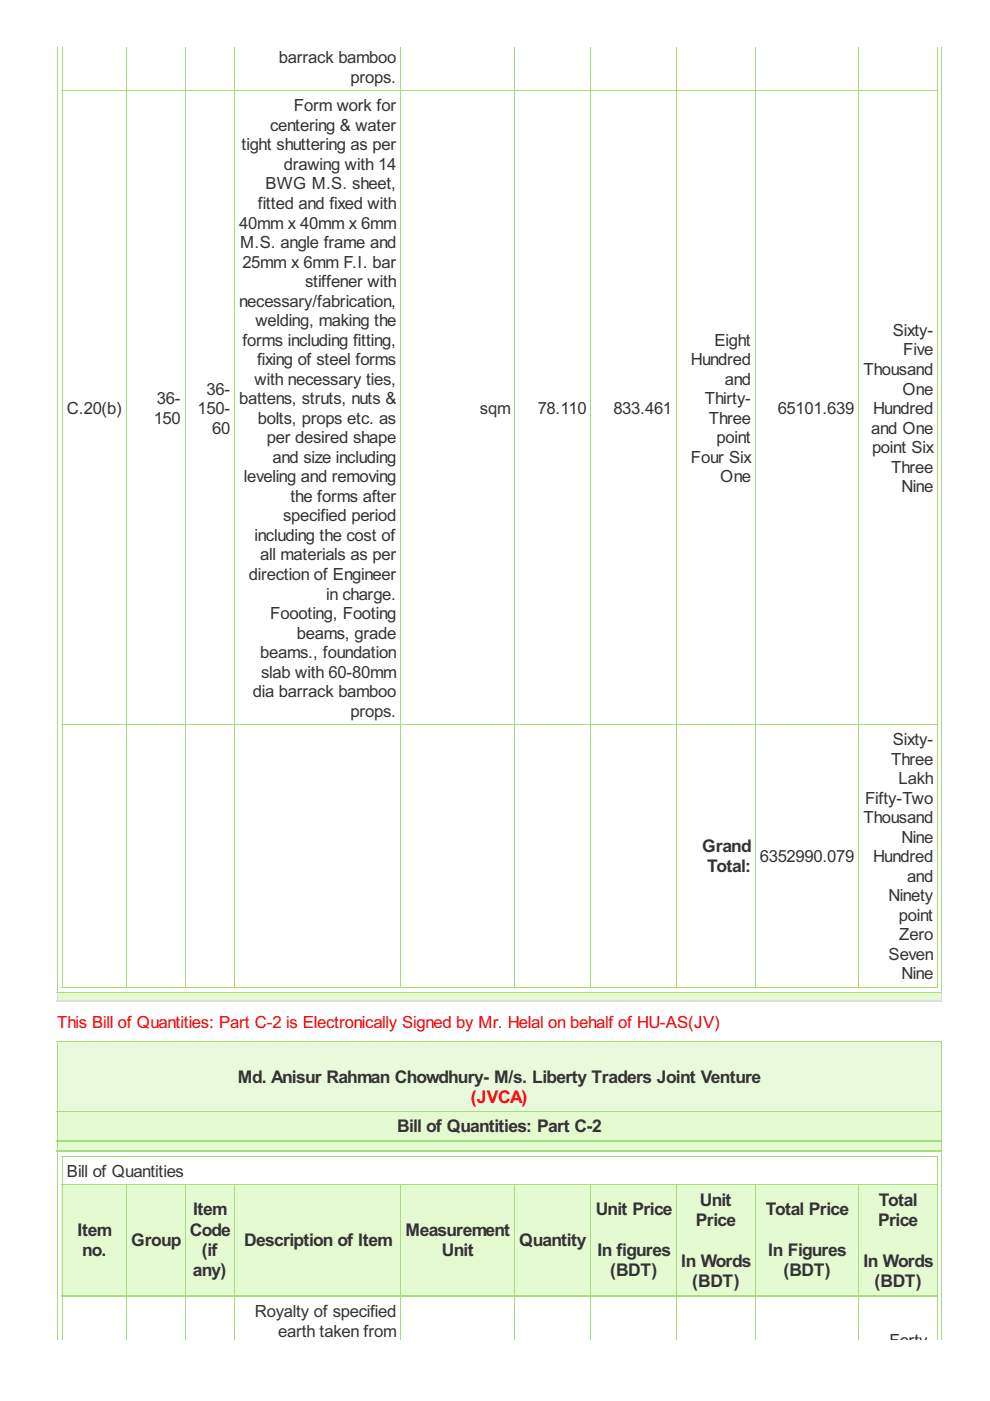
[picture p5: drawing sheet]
<svg xmlns="http://www.w3.org/2000/svg" width="210mm" height="297mm" viewBox="0 0 210 297" stroke-linecap="round" stroke-linejoin="round" font-family="sans-serif">
<defs><g id="words">
<g font-size="4.1" fill="#333">
<text x="148.9" y="180.6">Grand</text>
<text x="149.9" y="184.9">Total:</text>
<text x="50.4" y="229.6">Md. Anisur Rahman Chowdhury- M/s. Liberty Traders Joint Venture</text>
<text x="84.2" y="240.1">Bill of Quantities: Part C-2</text>
<text x="40.9" y="257.7">Item</text>
<text x="126.3" y="257.7">Unit Price</text>
<text x="148.4" y="255.6">Unit</text>
<text x="162.4" y="257.7">Total Price</text>
<text x="186.3" y="255.6">Total</text>
<text x="16.4" y="262">Item</text>
<text x="40.2" y="262">Code</text>
<text x="85.9" y="262">Measurement</text>
<text x="147.5" y="259.9">Price</text>
<text x="186.2" y="259.9">Price</text>
<text x="17.4" y="266.3">no.</text>
<text x="27.8" y="264.2">Group</text>
<text x="42.8" y="266.3">(if</text>
<text x="51.8" y="264.2">Description of Item</text>
<text x="93.7" y="266.3">Unit</text>
<text x="110.1" y="264.2">Quantity</text>
<text x="126.7" y="266.3">In figures</text>
<text x="144.4" y="268.6">In Words</text>
<text x="162.9" y="266.3">In Figures</text>
<text x="183.1" y="268.6">In Words</text>
<text x="40.9" y="270.6">any)</text>
<text x="129.4" y="270.6">(BDT)</text>
<text x="146.8" y="272.9">(BDT)</text>
<text x="166.1" y="270.6">(BDT)</text>
<text x="185.4" y="272.9">(BDT)</text>
</g>
<text font-size="4.1" fill="#f00" x="99.9" y="233.9">(JVCA)</text>
<g font-size="4" fill="#333">
<text x="59.2" y="13.4">barrack bamboo</text>
<text x="74.3" y="17.6">props.</text>
<text x="62.3" y="23.6">Form work for</text>
<text x="57.3" y="27.8">centering &amp; water</text>
<text x="51.2" y="31.9">tight shuttering as per</text>
<text x="56.3" y="40.2">BWG M.S. sheet,</text>
<text x="60.2" y="36">drawing with 14</text>
<text x="54.7" y="44.3">fitted and fixed with</text>
<text x="50.7" y="48.5">40mm x 40mm x 6mm</text>
<text x="50.9" y="52.6">M.S. angle frame and</text>
<text x="51.4" y="56.7">25mm x 6mm F.I. bar</text>
<text x="50.7" y="65">necessary/fabrication,</text>
<text x="64.7" y="60.9">stiffener with</text>
<text x="54.1" y="69.2">welding, making the</text>
<text x="189.3" y="71.2">Sixty-</text>
<text x="51.4" y="73.3">forms including fitting,</text>
<text x="54.5" y="77.4">fixing of steel forms</text>
<text x="146.5" y="77.4">Hundred</text>
<text x="151.5" y="73.3">Eight</text>
<text x="191.5" y="75.4">Five</text>
<text x="43.8" y="83.6">36-</text>
<text x="54" y="81.6">with necessary ties,</text>
<text x="153.7" y="81.6">and</text>
<text x="183.1" y="79.5">Thousand</text>
<text x="191.3" y="83.6">One</text>
<text x="14.2" y="87.8">C.20(b)</text>
<text x="32.6" y="89.9">150</text>
<text x="33.3" y="85.7">36-</text>
<text x="41.9" y="87.8">150-</text>
<text x="50.7" y="85.7">battens, struts, nuts &amp;</text>
<text x="54.7" y="89.9">bolts, props etc. as</text>
<text x="101.8" y="87.8">sqm</text>
<text x="114" y="87.8">78.110</text>
<text x="130" y="87.8">833.461</text>
<text x="149.4" y="85.7">Thirty-</text>
<text x="150.3" y="89.9">Three</text>
<text x="164.9" y="87.8">65101.639</text>
<text x="185.1" y="87.8">Hundred</text>
<text x="45" y="91.9">60</text>
<text x="56.6" y="94">per desired shape</text>
<text x="151.9" y="94">point</text>
<text x="184.7" y="91.9">and One</text>
<text x="57.8" y="98.1">and size including</text>
<text x="146.5" y="98.1">Four Six</text>
<text x="184.9" y="96.1">point Six</text>
<text x="188.9" y="100.2">Three</text>
<text x="51.7" y="102.3">leveling and removing</text>
<text x="61.6" y="106.4">the forms after</text>
<text x="152.7" y="102.3">One</text>
<text x="191.2" y="104.3">Nine</text>
<text x="60" y="110.6">specified period</text>
<text x="54" y="114.7">including the cost of</text>
<text x="55.2" y="118.8">all materials as per</text>
<text x="52.8" y="123">direction of Engineer</text>
<text x="57.3" y="131.3">Foooting, Footing</text>
<text x="69.2" y="127.1">in charge.</text>
<text x="62.9" y="135.4">beams, grade</text>
<text x="55.2" y="139.5">beams., foundation</text>
<text x="55.4" y="143.7">slab with 60-80mm</text>
<text x="53.6" y="147.8">dia barrack bamboo</text>
<text x="74.3" y="151.9">props.</text>
<text x="189.3" y="158">Sixty-</text>
<text x="188.9" y="162.1">Three</text>
<text x="190.5" y="166.3">Lakh</text>
<text x="183.4" y="170.4">Fifty-Two</text>
<text x="183.1" y="174.5">Thousand</text>
<text x="191.2" y="178.7">Nine</text>
<text x="161.1" y="182.8">6352990.079</text>
<text x="185.1" y="182.8">Hundred</text>
<text x="188.4" y="191.1">Ninety</text>
<text x="192.3" y="187">and</text>
<text x="190.6" y="195.2">point</text>
<text x="188.4" y="203.5">Seven</text>
<text x="190.6" y="199.4">Zero</text>
<text x="191.2" y="207.7">Nine</text>
<text x="14.2" y="249.6">Bill of Quantities</text>
<text x="54" y="279.2">Royalty of specified</text>
<text x="59" y="283.4">earth taken from</text>
<text x="188.6" y="285.5">Forty-</text>
</g>
<text font-size="4" fill="#f00" x="12.1" y="218">This Bill of Quantities: Part C-2 is Electronically Signed by Mr. Helal on behalf of HU-AS(JV)</text>
</g></defs>
<g fill="none" stroke="#a8da7f" stroke-width=".21">
<path d="M13.1 19.2h185.8M13.2 9.9v199.5M26.8 9.9v199.5M39.2 9.9v199.5M49.7 9.9v199.5M84.9 9.9v199.5M109.1 9.9v199.5M125.3 9.9v199.5M143.4 9.9v199.5M160.1 9.9v199.5M182 9.9v199.5M198.8 9.9v199.5"/>
<path d="M13.1 153.6h185.8M13.1 209.3h185.8"/>
</g>
<path d="M12.1 210.3h187.5v2h-187.5z" fill="#e4fad0"/>
<path d="M12.1 9.9v200.5M199.6 9.9v200.5M12.1 210.3h187.6" fill="none" stroke="#a8da7f" stroke-width=".21"/>
<path d="M12.1 210.3v2.2M199.6 210.3v2.2" fill="none" stroke="#ddd" stroke-width=".21"/>
<path d="M12.1 212.3h187.6" fill="none" stroke="#ddd" stroke-width=".34"/>
<path d="M12.1 220.8h187.5v14.8h-187.5z" fill="#e9f9db"/>
<g fill="#e4fad0">
<path d="M12.1 235.6h187.5v6.4h-187.5z"/>
<path d="M12.1 242h187.5v2.1h-187.5z"/>
<path d="M13.1 251.1h13.6v23.7h-13.6z"/>
<path d="M26.7 251.1h12.4v23.7h-12.4z"/>
<path d="M39.1 251.1h10.6v23.7h-10.6z"/>
<path d="M49.7 251.1h35.2v23.7h-35.2z"/>
<path d="M84.9 251.1h24.1v23.7h-24.1z"/>
<path d="M109 251.1h16.2v23.7h-16.2z"/>
<path d="M125.2 251.1h18.1v23.7h-18.1z"/>
<path d="M143.3 251.1h16.8v23.7h-16.8z"/>
<path d="M160.1 251.1h21.9v23.7h-21.9z"/>
<path d="M182 251.1h16.7v23.7h-16.7z"/>
</g>
<g fill="none" stroke="#a8da7f" stroke-width=".21">
<path d="M12.1 220.9h187.6M12.1 235.7h187.6M12.1 220.8v63.3M199.6 220.8v63.3M13.1 245.2h185.8M13.1 251.2h185.8M13.2 245.1v39M26.8 251.1v33M39.2 251.1v33M49.7 251.1v33M84.9 251.1v33M109.1 251.1v33"/>
<path d="M125.3 251.1v33M143.4 251.1v33M160.1 251.1v33M182 251.1v33M198.8 245.1v39"/>
</g>
<path d="M12.1 242h187.6M12.1 244.1h187.6M13.1 274.8h185.8" fill="none" stroke="#a8da7f" stroke-width=".34"/>
<use href="#words"/>
</svg>
